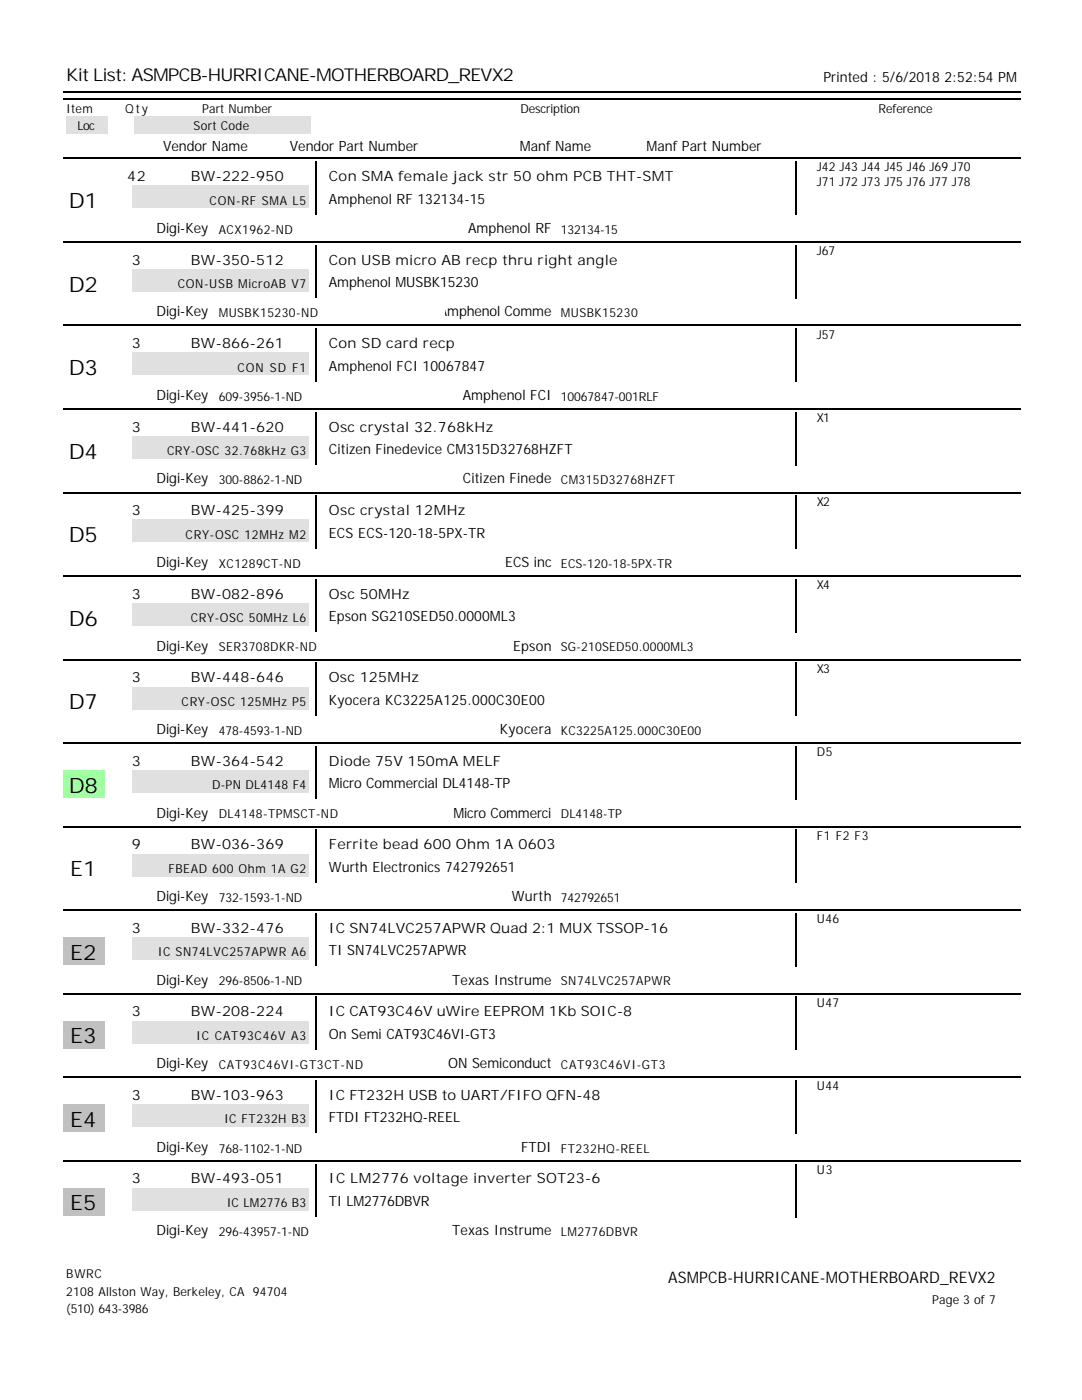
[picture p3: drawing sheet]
<svg xmlns="http://www.w3.org/2000/svg" width="216mm" height="279mm" viewBox="0 0 216 279" stroke-linecap="round" stroke-linejoin="round" font-family="sans-serif">
<defs><g id="words">
<g font-size="4.2">
<text x="13.8" y="41.5">D1</text>
<text x="13.8" y="58.2">D2</text>
<text x="13.8" y="74.9">D3</text>
<text x="13.8" y="91.5">D4</text>
<text x="13.8" y="108.2">D5</text>
<text x="13.8" y="124.9">D6</text>
<text x="13.8" y="141.6">D7</text>
<text x="13.8" y="158.2">D8</text>
<text x="14" y="174.9">E1</text>
<text x="14" y="191.6">E2</text>
<text x="14" y="208.2">E3</text>
<text x="14" y="224.9">E4</text>
<text x="14" y="241.6">E5</text>
</g>
<text font-size="3.5" x="13.2" y="16.2">Kit List: ASMPCB-HURRICANE-MOTHERBOARD_REVX2</text>
<text font-size="3.2" x="133.3" y="256.1">ASMPCB-HURRICANE-MOTHERBOARD_REVX2</text>
<g font-size="2.8">
<text x="164.3" y="16.3">Printed : 5/6/2018 2:52:54 PM</text>
<text x="32.5" y="30.1">Vendor Name</text>
<text x="57.8" y="30.1">Vendor Part Number</text>
<text x="103.7" y="30.1">Manf Name</text>
<text x="129" y="30.1">Manf Part Number</text>
<text x="25.4" y="36.2">42</text>
<text x="38.1" y="36.2">BW-222-950</text>
<text x="65.6" y="36.2">Con SMA female jack str 50 ohm PCB THT-SMT</text>
<text x="65.6" y="40.7">Amphenol RF 132134-15</text>
<text x="31.2" y="46.5">Digi-Key</text>
<text x="93.4" y="46.5">Amphenol RF</text>
<text x="26.3" y="52.8">3</text>
<text x="38.1" y="52.8">BW-350-512</text>
<text x="65.6" y="52.8">Con USB micro AB recp thru right angle</text>
<text x="65.6" y="57.3">Amphenol MUSBK15230</text>
<text x="31.2" y="63.1">Digi-Key</text>
<text x="87.6" y="63.1">Amphenol Comme</text>
<text x="26.3" y="69.5">3</text>
<text x="38.1" y="69.5">BW-866-261</text>
<text x="65.6" y="69.5">Con SD card recp</text>
<text x="65.6" y="74">Amphenol FCI 10067847</text>
<text x="31.2" y="79.8">Digi-Key</text>
<text x="92.3" y="79.8">Amphenol FCI</text>
<text x="26.3" y="86.2">3</text>
<text x="38.1" y="86.2">BW-441-620</text>
<text x="65.6" y="86.2">Osc crystal 32.768kHz</text>
<text x="65.6" y="90.7">Citizen Finedevice CM315D32768HZFT</text>
<text x="31.2" y="96.5">Digi-Key</text>
<text x="92.3" y="96.5">Citizen Finede</text>
<text x="26.3" y="102.8">3</text>
<text x="38.1" y="102.8">BW-425-399</text>
<text x="65.6" y="102.8">Osc crystal 12MHz</text>
<text x="65.6" y="107.3">ECS ECS-120-18-5PX-TR</text>
<text x="31.2" y="113.2">Digi-Key</text>
<text x="100.8" y="113.2">ECS inc</text>
<text x="26.3" y="119.5">3</text>
<text x="38.1" y="119.5">BW-082-896</text>
<text x="65.6" y="119.5">Osc 50MHz</text>
<text x="65.6" y="124">Epson SG210SED50.0000ML3</text>
<text x="31.2" y="129.8">Digi-Key</text>
<text x="102.4" y="129.8">Epson</text>
<text x="26.3" y="136.2">3</text>
<text x="38.1" y="136.2">BW-448-646</text>
<text x="65.6" y="136.2">Osc 125MHz</text>
<text x="65.6" y="140.7">Kyocera KC3225A125.000C30E00</text>
<text x="31.2" y="146.5">Digi-Key</text>
<text x="99.7" y="146.5">Kyocera</text>
<text x="26.3" y="152.8">3</text>
<text x="38.1" y="152.8">BW-364-542</text>
<text x="65.6" y="152.8">Diode 75V 150mA MELF</text>
<text x="65.6" y="157.3">Micro Commercial DL4148-TP</text>
<text x="31.2" y="163.2">Digi-Key</text>
<text x="90.5" y="163.2">Micro Commerci</text>
<text x="26.3" y="169.5">9</text>
<text x="38.1" y="169.5">BW-036-369</text>
<text x="65.6" y="169.5">Ferrite bead 600 Ohm 1A 0603</text>
<text x="31.2" y="179.8">Digi-Key</text>
<text x="65.6" y="174">Wurth Electronics 742792651</text>
<text x="102.1" y="179.8">Wurth</text>
<text x="26.3" y="186.2">3</text>
<text x="38.1" y="186.2">BW-332-476</text>
<text x="65.6" y="186.2">IC SN74LVC257APWR Quad 2:1 MUX TSSOP-16</text>
<text x="65.6" y="190.7">TI SN74LVC257APWR</text>
<text x="31.2" y="196.5">Digi-Key</text>
<text x="90.2" y="196.5">Texas Instrume</text>
<text x="26.3" y="202.8">3</text>
<text x="38.1" y="202.8">BW-208-224</text>
<text x="65.6" y="202.8">IC CAT93C46V uWire EEPROM 1Kb SOIC-8</text>
<text x="65.6" y="207.3">On Semi CAT93C46VI-GT3</text>
<text x="31.2" y="213.2">Digi-Key</text>
<text x="89.4" y="213.2">ON Semiconduct</text>
<text x="26.3" y="219.5">3</text>
<text x="38.1" y="219.5">BW-103-963</text>
<text x="65.6" y="219.5">IC FT232H USB to UART/FIFO QFN-48</text>
<text x="65.6" y="224">FTDI FT232HQ-REEL</text>
<text x="31.2" y="229.8">Digi-Key</text>
<text x="104" y="229.8">FTDI</text>
<text x="26.3" y="236.2">3</text>
<text x="38.1" y="236.2">BW-493-051</text>
<text x="65.6" y="236.2">IC LM2776 voltage inverter SOT23-6</text>
<text x="65.6" y="240.7">TI LM2776DBVR</text>
<text x="31.2" y="246.5">Digi-Key</text>
<text x="90.2" y="246.5">Texas Instrume</text>
</g>
<g font-size="2.5">
<text x="13.2" y="22.6">Item</text>
<text x="25" y="22.6">Qty</text>
<text x="40.3" y="22.6">Part Number</text>
<text x="103.8" y="22.6">Description</text>
<text x="175.3" y="22.6">Reference</text>
<text x="15.5" y="26">Loc</text>
<text x="38.6" y="26">Sort Code</text>
<text x="163" y="34.2">J42 J43 J44 J45 J46 J69 J70</text>
<text x="41.8" y="40.8">CON-RF SMA L5</text>
<text x="163" y="37.1">J71 J72 J73 J75 J76 J77 J78</text>
<text x="43.7" y="46.7">ACX1962-ND</text>
<text x="111.9" y="46.7">132134-15</text>
<text x="163" y="50.9">J67</text>
<text x="35.5" y="57.5">CON-USB MicroAB V7</text>
<text x="43.7" y="63.3">MUSBK15230-ND</text>
<text x="111.9" y="63.3">MUSBK15230</text>
<text x="163" y="67.6">J57</text>
<text x="47.4" y="74.2">CON SD F1</text>
<text x="43.7" y="80">609-3956-1-ND</text>
<text x="111.9" y="80">10067847-001RLF</text>
<text x="163" y="84.2">X1</text>
<text x="33.3" y="90.8">CRY-OSC 32.768kHz G3</text>
<text x="43.7" y="96.7">300-8862-1-ND</text>
<text x="111.9" y="96.7">CM315D32768HZFT</text>
<text x="163" y="100.9">X2</text>
<text x="37" y="107.5">CRY-OSC 12MHz M2</text>
<text x="43.7" y="113.3">XC1289CT-ND</text>
<text x="111.9" y="113.3">ECS-120-18-5PX-TR</text>
<text x="163" y="117.6">X4</text>
<text x="38.1" y="124.2">CRY-OSC 50MHz L6</text>
<text x="43.7" y="130">SER3708DKR-ND</text>
<text x="111.9" y="130">SG-210SED50.0000ML3</text>
<text x="163" y="134.2">X3</text>
<text x="36.2" y="140.8">CRY-OSC 125MHz P5</text>
<text x="43.7" y="146.7">478-4593-1-ND</text>
<text x="111.9" y="146.7">KC3225A125.000C30E00</text>
<text x="163" y="150.9">D5</text>
<text x="42.3" y="157.5">D-PN DL4148 F4</text>
<text x="43.7" y="163.3">DL4148-TPMSCT-ND</text>
<text x="111.9" y="163.3">DL4148-TP</text>
<text x="163" y="167.6">F1 F2 F3</text>
<text x="33.6" y="174.2">FBEAD 600 Ohm 1A G2</text>
<text x="43.7" y="180">732-1593-1-ND</text>
<text x="111.9" y="180">742792651</text>
<text x="163" y="184.2">U46</text>
<text x="31.5" y="190.9">IC SN74LVC257APWR A6</text>
<text x="43.7" y="196.7">296-8506-1-ND</text>
<text x="111.9" y="196.7">SN74LVC257APWR</text>
<text x="163" y="200.9">U47</text>
<text x="39.2" y="207.5">IC CAT93C46V A3</text>
<text x="43.7" y="213.3">CAT93C46VI-GT3CT-ND</text>
<text x="111.9" y="213.3">CAT93C46VI-GT3</text>
<text x="163" y="217.6">U44</text>
<text x="44.7" y="224.2">IC FT232H B3</text>
<text x="43.7" y="230">768-1102-1-ND</text>
<text x="111.9" y="230">FT232HQ-REEL</text>
<text x="163" y="234.2">U3</text>
<text x="45.2" y="240.9">IC LM2776 B3</text>
<text x="43.7" y="246.7">296-43957-1-ND</text>
<text x="111.9" y="246.7">LM2776DBVR</text>
<text x="13.2" y="255.1">BWRC</text>
<text x="13.2" y="258.6">2108 Allston Way, Berkeley, CA 94704</text>
<text x="13.2" y="262">(510) 643-3986</text>
<text x="186" y="260.2">Page 3 of 7</text>
</g>
</g></defs>
<path d="M12.7 18.4h191" fill="none" stroke="#000" stroke-width=".26"/>
<g fill="#fff">
<path d="M27 27h28v4h-28z"/>
<path d="M56.6 27h28.1v4h-28.1z"/>
<path d="M96.8 27h28.1v4h-28.1z"/>
<path d="M126.5 27h28.3v4h-28.3z"/>
</g>
<path d="M12.7 19.7h191" fill="none" stroke="#000" stroke-width=".26"/>
<g fill="#e0e0e0">
<path d="M13.2 23.3h8.2v3.4h-8.2z"/>
<path d="M26.7 23.3h35.2v3.4h-35.2z"/>
</g>
<g fill="#fff">
<path d="M65.1 32.5h89.7v4.5h-89.7z"/>
<path d="M65.1 37h89.7v4.5h-89.7z"/>
</g>
<path d="M158.9 32.3v10.6" fill="none" stroke="#000" stroke-width=".26"/>
<path d="M26.5 37h35.1v4.5h-35.1z" fill="#e0e0e0"/>
<path d="M14 42.9h28.1v4.5h-28.1z" fill="#fff"/>
<path d="M63.1 32.3v10.6" fill="none" stroke="#000" stroke-width=".26"/>
<g fill="#fff">
<path d="M43.1 42.9h45v4.5h-45z"/>
<path d="M88.9 42.9h21.7v4.5h-21.7z"/>
<path d="M111.4 42.9h45v4.5h-45z"/>
</g>
<path d="M12.7 31.6h191" fill="none" stroke="#000" stroke-width=".26"/>
<g fill="#fff">
<path d="M12.7 37h8.2v5.6h-8.2z"/>
<path d="M65.1 49.2h89.7v4.5h-89.7z"/>
<path d="M65.1 53.7h89.7v4.5h-89.7z"/>
</g>
<path d="M158.9 48.9v10.6" fill="none" stroke="#000" stroke-width=".26"/>
<path d="M26.5 53.7h35.1v4.5h-35.1z" fill="#e0e0e0"/>
<path d="M14 59.5h28.1v4.5h-28.1z" fill="#fff"/>
<path d="M63.1 48.9v10.6" fill="none" stroke="#000" stroke-width=".26"/>
<g fill="#fff">
<path d="M43.1 59.5h45v4.5h-45z"/>
<path d="M88.9 59.5h21.7v4.5h-21.7z"/>
<path d="M111.4 59.5h45v4.5h-45z"/>
</g>
<path d="M12.7 48.3h191" fill="none" stroke="#000" stroke-width=".26"/>
<g fill="#fff">
<path d="M12.7 53.7h8.2v5.6h-8.2z"/>
<path d="M65.1 65.9h89.7v4.5h-89.7z"/>
<path d="M65.1 70.4h89.7v4.5h-89.7z"/>
</g>
<path d="M158.9 65.6v10.6" fill="none" stroke="#000" stroke-width=".26"/>
<path d="M26.5 70.4h35.1v4.5h-35.1z" fill="#e0e0e0"/>
<path d="M14 76.2h28.1v4.5h-28.1z" fill="#fff"/>
<path d="M63.1 65.6v10.6" fill="none" stroke="#000" stroke-width=".26"/>
<g fill="#fff">
<path d="M43.1 76.2h45v4.5h-45z"/>
<path d="M88.9 76.2h21.7v4.5h-21.7z"/>
<path d="M111.4 76.2h45v4.5h-45z"/>
</g>
<path d="M12.7 65h191" fill="none" stroke="#000" stroke-width=".26"/>
<g fill="#fff">
<path d="M12.7 70.4h8.2v5.5h-8.2z"/>
<path d="M65.1 82.5h89.7v4.5h-89.7z"/>
<path d="M65.1 87h89.7v4.5h-89.7z"/>
</g>
<path d="M158.9 82.3v10.6" fill="none" stroke="#000" stroke-width=".26"/>
<path d="M26.5 87h35.1v4.5h-35.1z" fill="#e0e0e0"/>
<path d="M14 92.9h28.1v4.5h-28.1z" fill="#fff"/>
<path d="M63.1 82.3v10.6" fill="none" stroke="#000" stroke-width=".26"/>
<g fill="#fff">
<path d="M43.1 92.9h45v4.5h-45z"/>
<path d="M88.9 92.9h21.7v4.5h-21.7z"/>
<path d="M111.4 92.9h45v4.5h-45z"/>
</g>
<path d="M12.7 81.6h191" fill="none" stroke="#000" stroke-width=".26"/>
<g fill="#fff">
<path d="M12.7 87h8.2v5.6h-8.2z"/>
<path d="M65.1 99.2h89.7v4.5h-89.7z"/>
<path d="M65.1 103.7h89.7v4.5h-89.7z"/>
</g>
<path d="M158.9 99v10.5" fill="none" stroke="#000" stroke-width=".26"/>
<path d="M26.5 103.7h35.1v4.5h-35.1z" fill="#e0e0e0"/>
<path d="M14 109.5h28.1v4.5h-28.1z" fill="#fff"/>
<path d="M63.1 99v10.5" fill="none" stroke="#000" stroke-width=".26"/>
<g fill="#fff">
<path d="M43.1 109.5h45v4.5h-45z"/>
<path d="M88.9 109.5h21.7v4.5h-21.7z"/>
<path d="M111.4 109.5h45v4.5h-45z"/>
</g>
<path d="M12.7 98.3h191" fill="none" stroke="#000" stroke-width=".26"/>
<g fill="#fff">
<path d="M12.7 103.7h8.2v5.6h-8.2z"/>
<path d="M65.1 115.9h89.7v4.5h-89.7z"/>
<path d="M65.1 120.4h89.7v4.5h-89.7z"/>
</g>
<path d="M158.9 115.6v10.6" fill="none" stroke="#000" stroke-width=".26"/>
<path d="M26.5 120.4h35.1v4.5h-35.1z" fill="#e0e0e0"/>
<path d="M14 126.2h28.1v4.5h-28.1z" fill="#fff"/>
<path d="M63.1 115.6v10.6" fill="none" stroke="#000" stroke-width=".26"/>
<g fill="#fff">
<path d="M43.1 126.2h45v4.5h-45z"/>
<path d="M88.9 126.2h21.7v4.5h-21.7z"/>
<path d="M111.4 126.2h45v4.5h-45z"/>
</g>
<path d="M12.7 115h191" fill="none" stroke="#000" stroke-width=".26"/>
<g fill="#fff">
<path d="M12.7 120.4h8.2v5.5h-8.2z"/>
<path d="M65.1 132.6h89.7v4.5h-89.7z"/>
<path d="M65.1 137.1h89.7v4.5h-89.7z"/>
</g>
<path d="M158.9 132.3v10.6" fill="none" stroke="#000" stroke-width=".26"/>
<path d="M26.5 137.1h35.1v4.5h-35.1z" fill="#e0e0e0"/>
<path d="M14 142.9h28.1v4.5h-28.1z" fill="#fff"/>
<path d="M63.1 132.3v10.6" fill="none" stroke="#000" stroke-width=".26"/>
<g fill="#fff">
<path d="M43.1 142.9h45v4.5h-45z"/>
<path d="M88.9 142.9h21.7v4.5h-21.7z"/>
<path d="M111.4 142.9h45v4.5h-45z"/>
</g>
<path d="M12.7 131.6h191" fill="none" stroke="#000" stroke-width=".26"/>
<g fill="#fff">
<path d="M12.7 137.1h8.2v5.5h-8.2z"/>
<path d="M65.1 149.2h89.7v4.5h-89.7z"/>
<path d="M65.1 153.7h89.7v4.5h-89.7z"/>
</g>
<path d="M158.9 149v10.5" fill="none" stroke="#000" stroke-width=".26"/>
<path d="M26.5 153.7h35.1v4.5h-35.1z" fill="#e0e0e0"/>
<path d="M14 159.5h28.1v4.5h-28.1z" fill="#fff"/>
<path d="M63.1 149v10.5" fill="none" stroke="#000" stroke-width=".26"/>
<g fill="#fff">
<path d="M43.1 159.5h45v4.5h-45z"/>
<path d="M88.9 159.5h21.7v4.5h-21.7z"/>
<path d="M111.4 159.5h45v4.5h-45z"/>
</g>
<path d="M12.7 148.3h191" fill="none" stroke="#000" stroke-width=".26"/>
<path d="M12.7 153.7h8.2v5.6h-8.2z" fill="#a0ffa0"/>
<g fill="#fff">
<path d="M65.1 165.9h89.7v4.5h-89.7z"/>
<path d="M65.1 170.4h89.7v4.5h-89.7z"/>
</g>
<path d="M158.9 165.6v10.6" fill="none" stroke="#000" stroke-width=".26"/>
<path d="M26.5 170.4h35.1v4.5h-35.1z" fill="#e0e0e0"/>
<path d="M14 176.2h28.1v4.5h-28.1z" fill="#fff"/>
<path d="M63.1 165.6v10.6" fill="none" stroke="#000" stroke-width=".26"/>
<g fill="#fff">
<path d="M43.1 176.2h45v4.5h-45z"/>
<path d="M88.9 176.2h21.7v4.5h-21.7z"/>
<path d="M111.4 176.2h45v4.5h-45z"/>
</g>
<path d="M12.7 165h191" fill="none" stroke="#000" stroke-width=".26"/>
<g fill="#fff">
<path d="M12.7 170.4h8.2v5.5h-8.2z"/>
<path d="M65.1 182.6h89.7v4.5h-89.7z"/>
<path d="M65.1 187.1h89.7v4.5h-89.7z"/>
</g>
<path d="M158.9 182.3v10.6" fill="none" stroke="#000" stroke-width=".26"/>
<path d="M26.5 187.1h35.1v4.5h-35.1z" fill="#e0e0e0"/>
<path d="M14 192.9h28.1v4.5h-28.1z" fill="#fff"/>
<path d="M63.1 182.3v10.6" fill="none" stroke="#000" stroke-width=".26"/>
<g fill="#fff">
<path d="M43.1 192.9h45v4.5h-45z"/>
<path d="M88.9 192.9h21.7v4.5h-21.7z"/>
<path d="M111.4 192.9h45v4.5h-45z"/>
</g>
<path d="M12.7 181.6h191" fill="none" stroke="#000" stroke-width=".26"/>
<path d="M12.7 187.1h8.2v5.5h-8.2z" fill="#c0c0c0"/>
<g fill="#fff">
<path d="M65.1 199.2h89.7v4.5h-89.7z"/>
<path d="M65.1 203.7h89.7v4.5h-89.7z"/>
</g>
<path d="M158.9 199v10.5" fill="none" stroke="#000" stroke-width=".26"/>
<path d="M26.5 203.7h35.1v4.5h-35.1z" fill="#e0e0e0"/>
<path d="M14 209.5h28.1v4.5h-28.1z" fill="#fff"/>
<path d="M63.1 199v10.5" fill="none" stroke="#000" stroke-width=".26"/>
<g fill="#fff">
<path d="M43.1 209.5h45v4.5h-45z"/>
<path d="M88.9 209.5h21.7v4.5h-21.7z"/>
<path d="M111.4 209.5h45v4.5h-45z"/>
</g>
<path d="M12.7 198.3h191" fill="none" stroke="#000" stroke-width=".26"/>
<path d="M12.7 203.7h8.2v5.6h-8.2z" fill="#c0c0c0"/>
<g fill="#fff">
<path d="M65.1 215.9h89.7v4.5h-89.7z"/>
<path d="M65.1 220.4h89.7v4.5h-89.7z"/>
</g>
<path d="M158.9 215.6v10.6" fill="none" stroke="#000" stroke-width=".26"/>
<path d="M26.5 220.4h35.1v4.5h-35.1z" fill="#e0e0e0"/>
<path d="M14 226.2h28.1v4.5h-28.1z" fill="#fff"/>
<path d="M63.1 215.6v10.6" fill="none" stroke="#000" stroke-width=".26"/>
<g fill="#fff">
<path d="M43.1 226.2h45v4.5h-45z"/>
<path d="M88.9 226.2h21.7v4.5h-21.7z"/>
<path d="M111.4 226.2h45v4.5h-45z"/>
</g>
<path d="M12.7 215h191" fill="none" stroke="#000" stroke-width=".26"/>
<path d="M12.7 220.4h8.2v5.6h-8.2z" fill="#c0c0c0"/>
<g fill="#fff">
<path d="M65.1 232.6h89.7v4.5h-89.7z"/>
<path d="M65.1 237.1h89.7v4.5h-89.7z"/>
</g>
<path d="M158.9 232.3v10.6" fill="none" stroke="#000" stroke-width=".26"/>
<path d="M26.5 237.1h35.1v4.5h-35.1z" fill="#e0e0e0"/>
<path d="M14 242.9h28.1v4.5h-28.1z" fill="#fff"/>
<path d="M63.1 232.3v10.6" fill="none" stroke="#000" stroke-width=".26"/>
<g fill="#fff">
<path d="M43.1 242.9h45v4.5h-45z"/>
<path d="M88.9 242.9h21.7v4.5h-21.7z"/>
<path d="M111.4 242.9h45v4.5h-45z"/>
</g>
<path d="M12.7 231.6h191" fill="none" stroke="#000" stroke-width=".26"/>
<path d="M12.7 237.1h8.2v5.5h-8.2z" fill="#c0c0c0"/>
<use href="#words"/>
</svg>
